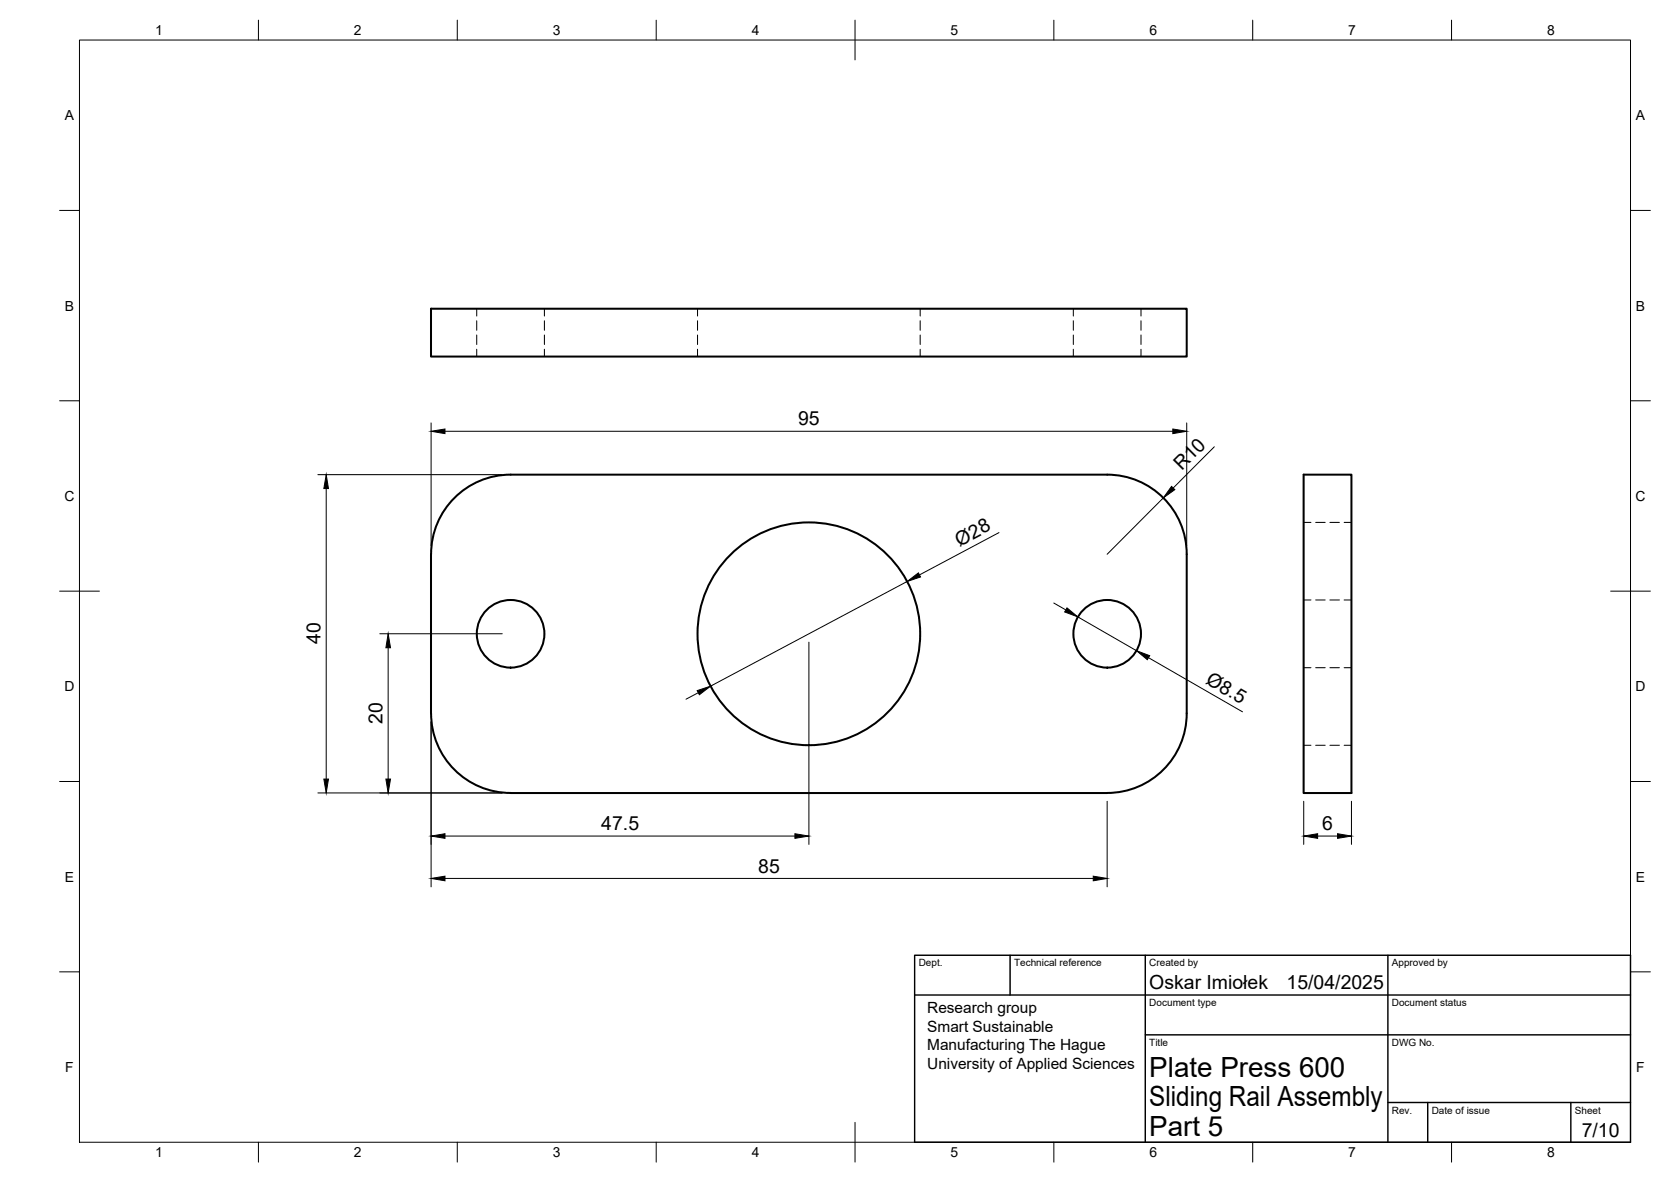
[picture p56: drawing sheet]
<svg xmlns="http://www.w3.org/2000/svg" width="420mm" height="297mm" viewBox="0 0 420 297" stroke-linecap="round" stroke-linejoin="round" font-family="sans-serif">
<defs><g id="words">
<g font-size="7">
<text x="289" y="270.6">Plate Press 600</text>
<text x="289" y="278.1">Sliding Rail Assembly</text>
<text x="289" y="285.5">Part 5</text>
</g>
<g font-size="4.9">
<text x="200.7" y="106.9">95</text>
<text x="297.1" y="118.4" transform="rotate(-45 297.1 118.4)">R10</text>
<text x="241.3" y="137.4" transform="rotate(-28 241.3 137.4)">Ø28</text>
<text x="80.6" y="161.9" transform="rotate(-90 80.6 161.9)">40</text>
<text x="303" y="171.7" transform="rotate(30 303 171.7)">Ø8.5</text>
<text x="96.1" y="182" transform="rotate(-90 96.1 182)">20</text>
<text x="151.2" y="208.6">47.5</text>
<text x="332.5" y="208.6">6</text>
<text x="190.7" y="219.3">85</text>
<text x="289" y="248.5">Oskar Imiołek</text>
<text x="323.5" y="248.5">15/04/2025</text>
<text x="397.7" y="285.7">7/10</text>
</g>
<g font-size="3.9">
<text x="233.1" y="254.6">Research group</text>
<text x="233.1" y="259.3">Smart Sustainable</text>
<text x="233.1" y="263.9">Manufacturing The Hague</text>
<text x="233.1" y="268.6">University of Applied Sciences</text>
</g>
<g font-size="3.5">
<text x="39" y="8.8">1</text>
<text x="89" y="8.8">2</text>
<text x="139" y="8.8">3</text>
<text x="189" y="8.8">4</text>
<text x="239" y="8.8">5</text>
<text x="289" y="8.8">6</text>
<text x="339" y="8.8">7</text>
<text x="389" y="8.8">8</text>
<text x="16.3" y="30.2">A</text>
<text x="411.3" y="30.2">A</text>
<text x="16.3" y="78">B</text>
<text x="411.3" y="78">B</text>
<text x="16.2" y="125.9">C</text>
<text x="411.2" y="125.9">C</text>
<text x="16.2" y="173.7">D</text>
<text x="411.2" y="173.7">D</text>
<text x="16.3" y="221.6">E</text>
<text x="411.3" y="221.6">E</text>
<text x="16.4" y="269.4">F</text>
<text x="411.4" y="269.4">F</text>
<text x="39" y="290.8">1</text>
<text x="89" y="290.8">2</text>
<text x="139" y="290.8">3</text>
<text x="189" y="290.8">4</text>
<text x="239" y="290.8">5</text>
<text x="289" y="290.8">6</text>
<text x="339" y="290.8">7</text>
<text x="389" y="290.8">8</text>
</g>
<g font-size="2.5">
<text x="231" y="242.9">Dept.</text>
<text x="255" y="242.9">Technical reference</text>
<text x="289" y="242.9">Created by</text>
<text x="350" y="242.9">Approved by</text>
<text x="289" y="252.8">Document type</text>
<text x="350" y="252.8">Document status</text>
<text x="289" y="262.9">Title</text>
<text x="350" y="262.9">DWG No.</text>
<text x="350" y="279.9">Rev.</text>
<text x="360" y="279.9">Date of issue</text>
<text x="396" y="279.9">Sheet</text>
</g>
</g></defs>
<!-- layer: Visible -->
<g fill="none" stroke="#000" stroke-width=".51">
<path d="M108.4 77.6h190v12h-190zM327.8 119.3h12v80h-12zM114.2 125.1a19.9 19.9 0 0 1 14.2-5.8h150a20 20 0 0 1 20 20v40a20 20 0 0 1-20 20h-150a20 20 0 0 1-20-20v-40a19.9 19.9 0 0 1 5.8-14.2z"/>
<circle cx="128.4" cy="159.3" r="8.5"/>
<circle cx="203.4" cy="159.3" r="28"/>
<circle cx="278.4" cy="159.3" r="8.5"/>
</g>
<!-- layer: Hidden -->
<g fill="none" stroke="#000" stroke-width=".25">
<path d="M119.9 77.6v1.8M136.9 77.6v1.8M175.4 77.6v1.8M231.4 77.6v1.8M269.9 77.6v1.8M286.9 77.6v1.8M119.9 80.6v2.4M119.9 84.2v2.4M119.9 87.8v1.8M136.9 80.6v2.4M136.9 84.2v2.4M136.9 87.8v1.8"/>
<path d="M175.4 80.6v2.4M175.4 84.2v2.4M175.4 87.8v1.8M231.4 80.6v2.4M231.4 84.2v2.4M231.4 87.8v1.8M269.9 80.6v2.4M269.9 84.2v2.4M269.9 87.8v1.8M286.9 80.6v2.4M286.9 84.2v2.4M286.9 87.8v1.8"/>
<path d="M327.8 131.3h1.8M330.8 131.3h2.4M334.4 131.3h2.4M338 131.3h1.8M327.8 150.8h1.8M330.8 150.8h2.4M334.4 150.8h2.4M338 150.8h1.8M327.8 167.8h1.8M330.8 167.8h2.4M334.4 167.8h2.4M338 167.8h1.8"/>
<path d="M327.8 187.3h1.8M330.8 187.3h2.4M334.4 187.3h2.4M338 187.3h1.8"/>
</g>
<!-- layer: BORDER -->
<g fill="none" stroke="#000" stroke-width=".25">
<path d="M20 10.1h390v276.9h-390zM65 5.1v5M115 5.1v5M165 5.1v5M215 5.1v10M265 5.1v5M315 5.1v5M365 5.1v5M15 52.9h5M410 52.9h5M15 100.7h5M410 100.7h5"/>
<path d="M15 148.6h10M405 148.6h10M15 196.4h5M410 196.4h5M15 244.2h5M410 244.2h5M65 287v5M115 287v5M165 287v5M215 282.1v9.9M265 287v5M315 287v5"/>
<path d="M365 287v5"/>
</g>
<!-- layer: TITLEBLOCK -->
<path d="M230 250h180M230 240.1h180v46.9h-180zM254 240.1v9.9M288 240.1v46.9M349 240.1v46.9M288 260.1h122M349 277.1h61M359 277.1v9.9M395 277.1v9.9" fill="none" stroke="#000" stroke-width=".36"/>
<!-- layer: FD_Dimensions -->
<g fill="none" stroke="#000" stroke-width=".25">
<path d="M79.9 119.3h46.4M108.4 106.3v30.9M111.9 108.4h183M298.4 106.3v30.9M305.3 112.3l-10.3 10.3M82 122.8v73M251.2 133.8l-20 10.7M292.5 125.1l-14.1 14.2M95.5 159.3h30.8M228.1 146.1l-49.4 26.3M265 151.5l3 1.8M271 155l14.7 8.5"/>
<path d="M97.6 162.8v33M175.6 174.1l-3.1 1.6M203.4 161.4v50.8M288.8 165.3l23.6 13.6M79.9 199.3h46.4M108.4 181.4v41.5M111.9 210.1h88M278.4 201.4v21.5M327.8 201.4v10.8M331.3 210.1h5M339.8 201.4v10.8M111.9 220.8h163"/>
</g>
<g fill="#000" stroke="#000" stroke-width=".25">
<path d="M108.4 108.4l3.5-.6v1.2zM294.9 107.8l3.5 .6-3.5 .6zM82 119.3l.6 3.5h-1.2zM294.6 122.2l.8 .8-2.9 2.1zM228.1 146.1l2.8-2.1 .6 1zM268.3 152.8l2.7 2.2-3.3-1.2zM97.6 159.3l.6 3.5h-1.2zM175.3 173.6l3.4-1.2-2.8 2.2zM285.7 163.5l3.4 1.3-.6 1zM81.4 195.8h1.2l-.6 3.5zM97 195.8h1.2l-.6 3.5zM108.4 210.1l3.5-.6v1.2z"/>
<path d="M199.9 209.5l3.5 .6-3.5 .6zM327.8 210.1l3.5-.6v1.2zM336.3 209.5l3.5 .6-3.5 .6zM108.4 220.8l3.5-.6v1.1zM274.9 220.2l3.5 .6-3.5 .5z"/>
</g>
<use href="#words"/>
</svg>
